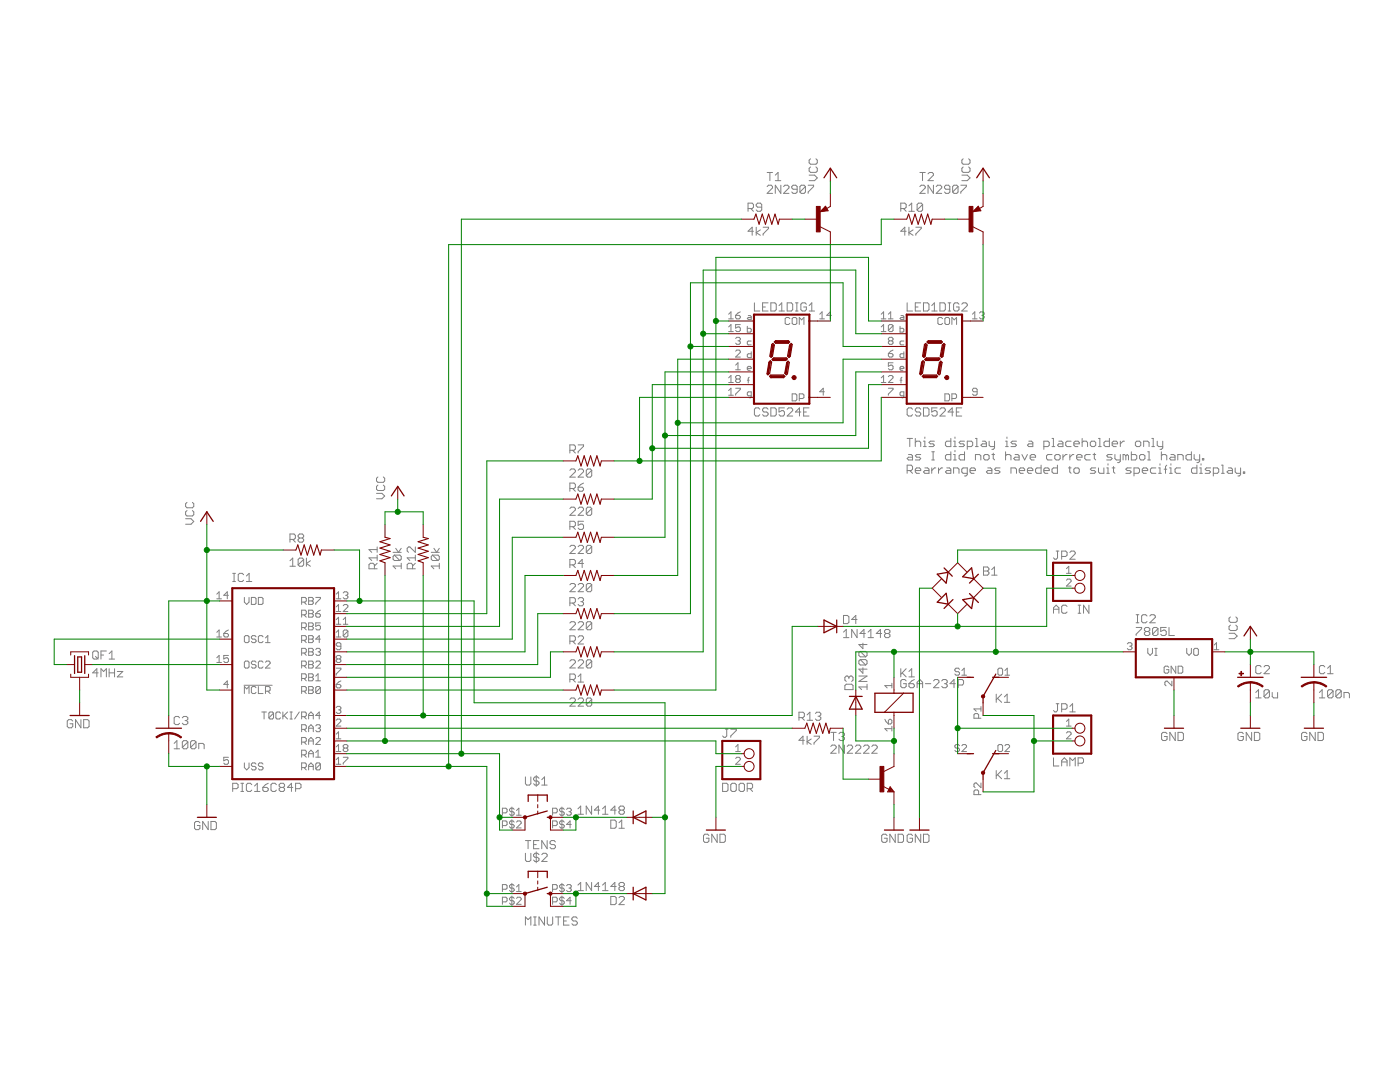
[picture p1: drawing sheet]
<svg xmlns="http://www.w3.org/2000/svg" width="279mm" height="216mm" viewBox="0 0 279 216" stroke-linecap="round" stroke-linejoin="round" font-family="sans-serif">
<g fill="none" stroke="#808080" stroke-width=".2">
<path d="M153.1 37.2l.3-.2h.5l.3 .2v.3l-1.1 1.1h1.1M153.1 34.4h1.1M153.6 34.4v1.6M154.7 36h1.1M154.7 34.9l.6-.5v1.6M155.8 37v1.6l-1.1-1.6v1.6M156.4 37.2l.3-.2h.5l.3 .2v.3l-1.1 1.1h1.1M159.1 37.8h-.8l-.3-.3v-.3l.3-.2h.5l.3 .2v1.1l-.3 .3h-.5l-.3-.3M160.7 37.2v1.1l-.2 .3h-.6l-.3-.3M160.7 37.2l-.2-.2h-.6l-.3 .2v1.1M160.7 37.2l-1.1 1.1M161.3 37h1.1v.2l-1.1 1.1v.3"/>
<path d="M161.5 34.9h1.1l.5 .6-.5 .5h-1.1M161.8 33.3l-.3 .3v.5l.3 .3h1l.3-.3v-.5l-.3-.3M161.8 31.7l-.3 .3v.5l.3 .3h1l.3-.3v-.5l-.3-.3M183.6 37.2l.3-.2h.5l.3 .2v.3l-1.1 1.1h1.1M183.6 34.4h1.1M184.1 34.4v1.6M185.2 34.7l.3-.3h.5l.3 .3v.2l-1.1 1.1h1.1M186.3 37v1.6l-1.1-1.6v1.6M186.8 37.2l.3-.2h.6l.2 .2v.3l-1.1 1.1h1.1M189.6 37.8h-.8l-.3-.3v-.3l.3-.2h.5l.3 .2v1.1l-.3 .3h-.5l-.3-.3M191.2 37.2v1.1l-.3 .3h-.5l-.3-.3M191.2 37.2l-.3-.2h-.5l-.3 .2v1.1"/>
<path d="M191.2 37.2l-1.1 1.1M191.7 37h1.1v.2l-1.1 1.1v.3M192 34.9h1l.6 .6-.6 .5h-1M192.2 31.7l-.2 .3v.5l.2 .3h1.1l.3-.3v-.5l-.3-.3M192.2 33.3l-.2 .3v.5l.2 .3h1.1l.3-.3v-.5l-.3-.3M149.3 41.6h.8l.3-.3v-.5l-.3-.3h-.8v1.7M149.8 41.6l.6 .6M150.4 46.1h-1.1l.8-.8v1.6M150.9 45.3v1.6M151.7 45.9l-.8 .5 .8 .5M152 41.3h-.8l-.3-.2v-.3l.3-.3h.5l.3 .3v1.1l-.3 .3h-.5l-.3-.3M152.3 45.3h1.1v.3l-1.1 1.1v.2"/>
<path d="M179.8 41.6h.8l.2-.3v-.5l-.2-.3h-.8v1.7M180.3 41.6l.5 .6M180.8 46.1h-1l.8-.8v1.6M181.4 45.3v1.6M181.4 42.2h1.1M181.4 41.1l.5-.6v1.7M182.2 45.9l-.8 .5 .8 .5M182.8 45.3h1.1v.3l-1.1 1.1v.2M184.1 40.8v1.1l-.2 .3h-.6l-.3-.3M184.1 40.8l-.2-.3h-.6l-.3 .3v1.1M184.1 40.8l-1.1 1.1M145.4 75.4l.5-.5v1.4"/>
<path d="M145.4 62.7l.5-.5v1.4M145.4 65.2l.5-.4v1.4M145.4 77.9l.5-.4v1.4M145.4 76.3h.9M145.4 66.2h.9M145.4 63.6h.9M145.4 78.9h.9M146.8 62.9h.7l.2 .3v.2l-.2 .2h-.5l-.2-.2zM146.8 77.5h.9v.2l-.9 .9v.3M146.8 72.9l.5-.5v1.4M146.8 67.5l.2-.2h.5l.2 .2v.3l-.2 .2M146.8 70.1l.2-.3h.5l.2 .3v.2l-.9 .9h.9"/>
<path d="M146.8 73.8h.9M147 75.6l-.2 .3v.2l.2 .2h.5l.2-.2v-.2l-.2-.3M147 75.6l-.2-.2v-.2l.2-.3h.5l.2 .3v.2l-.2 .2M147 75.6h.5M147.3 68h.2M147.5 68l.2 .2v.3l-.2 .2h-.5l-.2-.2M147.7 64.8h-.9v.7l.5-.3h.2l.2 .3v.4l-.2 .3h-.5l-.2-.3M147.7 62.2l-.9 .7M149.1 65.1v1.2h.6l.2-.2v-.4l-.2-.2h-.6M149.1 73.5h.8l-.2-.4h-.4l-.2 .2v.4l.2 .2h.4M149.1 75.9h.4M149.3 63h.4l.2 .2v.5h-.6l-.2-.2 .2-.1h.6"/>
<path d="M149.5 75.3l-.2 .2v.9M149.9 68.1h-.6l-.2 .1v.4l.2 .2h.6M149.9 70.2v1.2h-.6l-.2-.2v-.4l.2-.2h.6M149.9 79h-.6l-.2-.2v-.4l.2-.2h.6v1l-.4 .2M150.6 60.4v1.7h1M152.2 61.3h.5M153.3 60.4h-1.1v1.7h1.1M153.8 60.4h.8l.3 .3v1.1l-.3 .3h-.8zM155.5 62.1h1M155.5 61l.5-.6v1.7M157.1 60.4h.8l.3 .3v1.1l-.3 .3h-.8zM157.6 63.6l-.2-.2h-.5l-.2 .2v.9l.2 .2h.5l.2-.2"/>
<path d="M158.1 63.6l.2-.2h.5l.2 .2v.9l-.2 .2h-.5l-.2-.2zM158.1 78.6h.7l.2 .2v1l-.2 .2h-.7zM158.7 62.1h.6M158.7 60.4h.6M159 60.4v1.7M159.5 79.5h.7l.2-.2v-.5l-.2-.2h-.7v1.4M159.5 64.7v-1.3l.5 .4 .4-.4v1.3M160.9 60.7l-.2-.3h-.6l-.3 .3v1.1l.3 .3h.6l.2-.3v-.5h-.5M161.5 62.1h1.1M161.5 61l.5-.6v1.7M163.6 63.6h.9M163.6 62.7l.5-.5v1.4"/>
<path d="M164.5 78.2h-.9l.7-.7v1.4M165.9 62.9h-.9l.7-.7v1.4M175.9 76.3h.9M175.9 66.2h.9M175.9 63.6h.9M175.9 75.4l.4-.5v1.4M175.9 62.7l.4-.5v1.4M175.9 65.2l.4-.4v1.4M177.3 75.2l.2-.3h.5l.2 .3v.2l-.9 .9h.9M177.3 70.5h.7l.2 .3v.2l-.2 .2h-.5l-.2-.2zM177.3 63.6h.9M177.3 77.5h.9v.2l-.9 .9v.3"/>
<path d="M177.3 62.7l.5-.5v1.4M177.5 68l-.2-.2v-.3l.2-.2h.5l.2 .2v.3l-.2 .2M177.5 68h.5M177.5 68l-.2 .2v.3l.2 .2h.5l.2-.2v-.3l-.2-.2M178.2 72.4h-.9v.7l.5-.2h.2l.2 .2v.5l-.2 .2h-.5l-.2-.2M178.2 65v.9l-.2 .3h-.5l-.2-.3M178.2 65l-.2-.2h-.5l-.2 .2v.9M178.2 65l-.9 .9M178.2 69.8l-.9 .7M179.6 65.1v1.2h.6l.2-.2v-.4l-.2-.2h-.6M179.6 73.5h.8l-.2-.4h-.4l-.2 .2v.4l.2 .2h.4M179.6 75.9h.4"/>
<path d="M179.8 63h.4l.2 .2v.5h-.6l-.2-.2 .2-.1h.6M180 75.3l-.2 .2v.9M180.4 70.2v1.2h-.6l-.2-.2v-.4l.2-.2h.6M180.4 68.1h-.6l-.2 .1v.4l.2 .2h.6M180.4 79h-.6l-.2-.2v-.4l.2-.2h.6v1l-.4 .2M181 60.4v1.7h1.1M182.7 61.3h.5M183.7 60.4h-1v1.7h1M184.3 60.4h.8l.3 .3v1.1l-.3 .3h-.8zM185.9 62.1h1.1M185.9 61l.6-.6v1.7M187.6 60.4h.8l.3 .3v1.1l-.3 .3h-.8z"/>
<path d="M188.1 63.6l-.2-.2h-.5l-.2 .2v.9l.2 .2h.5l.2-.2M188.6 78.6h.7l.2 .2v1l-.2 .2h-.7zM188.8 63.4h.5l.2 .2v.9l-.2 .2h-.5l-.2-.2v-.9zM189.2 62.1h.6M189.2 60.4h.6M189.5 60.4v1.7M190 79.5h.7l.2-.2v-.5l-.2-.2h-.7v1.4M190 64.7v-1.3l.4 .4 .5-.4v1.3M191.4 60.7l-.3-.3h-.5l-.3 .3v1.1l.3 .3h.5l.3-.3v-.5h-.5M191.9 60.7l.3-.3h.6l.2 .3v.3l-1.1 1.1h1.1M194.1 63.6h.9M194.1 62.7l.4-.5v1.4"/>
<path d="M195 78.2h-.7l-.2-.3v-.2l.2-.2h.5l.2 .2v.9l-.2 .3h-.5l-.2-.3M195.5 62.5l.2-.3h.5l.2 .3v.2l-.2 .2M195.9 62.9h.3M196.2 62.9l.2 .3v.2l-.2 .2h-.5l-.2-.2M75.1 98.4h1.1l.6 .6-.6 .5h-1.1M75.4 96.8l-.3 .3v.5l.3 .3h1.1l.3-.3v-.5l-.3-.3M75.4 95.2l-.3 .2v.6l.3 .2h1.1l.3-.2v-.6l-.3-.2M113.7 93.9l.3-.3h.6l.2 .3v.2l-1.1 1.1h1.1M113.7 89.9h.9l.2-.3v-.6l-.2-.2h-.9v1.6M113.7 97.5h.9l.2-.3v-.5l-.2-.3h-.9v1.6M114.3 97.5l.5 .5M114.3 89.9l.5 .5"/>
<path d="M115.4 93.9l.3-.3h.5l.3 .3v.2l-1.1 1.1h1.1M115.4 88.8h1.1v.2l-1.1 1.1v.3M115.4 97.2h.8l.3 .3v.2l-.3 .3h-.5l-.3-.3zM116.5 96.4l-.6 .3-.5 .5M118.1 93.9l-.3-.3h-.5l-.3 .3v1M118.1 93.9v1l-.3 .3h-.5l-.3-.3M118.1 93.9l-1.1 1M151.6 81.7l-.2-.3h-.6l-.2 .3v1l.2 .3h.6l.2-.3M153.3 81.7l-.3-.3h-.5l-.3 .3v.2l.3 .3h.5l.3 .3v.2l-.3 .3h-.5l-.3-.3M153.8 81.4h.8l.3 .3v1l-.3 .3h-.8zM156.5 81.4h-1v.8l.5-.3h.3l.2 .3v.5l-.2 .3h-.6l-.2-.3M157.1 81.7l.3-.3h.5l.3 .3v.2l-1.1 1.1h1.1"/>
<path d="M159.8 82.2h-1.1l.9-.8v1.6M160.4 82.2h.5M161.5 81.4h-1.1v1.6h1.1M181 87.5h1.1M181 93.9h.8l.3-.3v-.5l-.3-.3h-.8v1.6M181.3 90.7h.5l.3 .3v.8h-.8l-.3-.3 .3-.3h.8M181.6 87.5v1.6M181.6 93.9l.5 .5M182.1 81.7l-.3-.3h-.5l-.3 .3v1l.3 .3h.5l.3-.3M182.7 87.5v1.6M182.7 93.9h1v-.3l-.2-.2h-.6l-.2 .2v.6l.2 .2h.6M182.7 88.3l.2-.3h.6l.2 .3v.8"/>
<path d="M183.7 81.7l-.2-.3h-.6l-.2 .3v.2l.2 .3h.6l.2 .3v.2l-.2 .3h-.6l-.2-.3M183.7 90.7h-.8l-.2 .3 .2 .2h.6l.2 .3-.2 .3h-.8M184.3 88h.3v1.1M184.3 89.1h.5M184.3 81.4h.8l.3 .3v1l-.3 .3h-.8zM184.6 87.2v.3M184.6 93.4h.5l.3 .2v.8h-.8l-.3-.2 .3-.3h.8M185.9 91.8h.6M185.9 90.1h.6M185.9 93.4v1M186.2 90.1v1.7M186.5 88h-.8l-.3 .3 .3 .3h.5l.3 .2-.3 .3h-.8"/>
<path d="M186.8 93.4h-.3l-.6 .5M187 81.4h-1.1v.8l.6-.3h.3l.2 .3v.5l-.2 .3h-.6l-.3-.3M187.3 93.4v1M187.6 81.7l.3-.3h.5l.3 .3v.2l-1.1 1.1h1.1M188.1 93.4h-.2l-.6 .5M189 93.4h.5l.3 .2v.8h-.8l-.3-.2 .3-.3h.8M189.8 87.5v1.6h-.8l-.3-.3v-.5l.3-.3h.8M189.8 90.1v1.7h-.8l-.3-.3v-.5l.3-.3h.8M190.3 88h.3v1.1M190.3 89.1h.6M190.3 90.7h.3v1.1M190.3 91.8h.6"/>
<path d="M190.3 94.4v-1h.8l.3 .2v.8M190.3 82.2h-1.1l.8-.8v1.6M190.6 87.2v.3M190.6 89.9v.2M190.9 82.2h.5M191.9 81.4h-1v1.6h1M192.5 88h-.8l-.3 .3 .3 .3h.5l.3 .2-.3 .3h-.8M192.5 90.1v1.7h-.8l-.3-.3v-.5l.3-.3h.8M193 89.1h.8l.3-.3v-.5l-.3-.3h-.8v1.7M193 94.4h-.8l-.3-.2v-.6l.3-.2h.8v1.3l-.2 .3h-.3M193.6 93.9h1.1v-.3l-.3-.2h-.6l-.2 .2v.6l.2 .2h.6M194.7 87.5h.2v1.6"/>
<path d="M194.7 89.1h.5M194.7 91.8v-1.1h.8l.2 .3v.8M196 88h.6l.2 .3v.8h-.8l-.2-.3 .2-.2h.8M196.3 91l.3-.3h.5l.3 .3v.5l-.3 .3h-.5l-.3-.3zM197.1 93.4h.6l.3 .2v.8h-.9l-.3-.2 .3-.3h.9M197.4 88v.8l.3 .3h.8M198 90.7h.5M198.2 90.4v1.1l.3 .3M198.5 88v1.4l-.3 .3h-.2M199.6 93.4h-.8l-.3 .2 .3 .3h.5l.3 .3-.3 .2h-.8M200.7 88h.3v1.1M200.7 89.1h.5"/>
<path d="M200.7 91l.3-.3h.5l.3 .3v.8M200.7 90.1v1.7M201 87.2v.3M201.8 94.4v-1h.8l.3 .2v.8M202.6 90.7h.5l.3 .3v.8h-.8l-.3-.3 .3-.3h.8M202.9 88h-.9l-.2 .3 .2 .3h.6l.3 .2-.3 .3h-.8M203.4 93.9h1.1v-.3l-.3-.2h-.5l-.3 .2v.6l.3 .2h.5M203.9 90.7l.6 1.1 .5-1.1M205 93.9h1.1v-.3l-.3-.2h-.5l-.3 .2v.6l.3 .2h.5M205.3 88h.5l.3 .3v.8h-.8l-.3-.3 .3-.2h.8M205.6 91.2h1.1v-.2l-.3-.3h-.5l-.3 .3v.5l.3 .3h.5M207.8 92.8v1.6h-.9l-.2-.2v-.6l.2-.2h.9"/>
<path d="M208.3 89.1h.8l.3-.3v-.5l-.3-.3h-.8v1.7M208.3 93.9h1.1v-.3l-.3-.2h-.5l-.3 .2v.6l.3 .2h.5M210 87.5h.2v1.6M210 89.1h.5M210 90.7h-.9l-.2 .3v.5l.2 .3h.9M210.5 91l.3-.3h.5l.3 .3v.5l-.3 .3h-.5l-.3-.3zM211 92.8v1.6h-.8l-.2-.2v-.6l.2-.2h.8M211.3 88h.6l.2 .3v.8h-.8l-.2-.3 .2-.2h.8M212.1 90.7v1.1M213 90.7h-.3l-.6 .5M213.2 93.4h.6M213.5 93.1v1.1l.3 .2"/>
<path d="M213.5 90.7v1.1M213.8 88h-.8l-.3 .3v.5l.3 .3h.8M214.3 88.6h1.1v-.3l-.3-.3h-.5l-.3 .3v.5l.3 .3h.5M214.3 93.6l.3-.2h.5l.3 .2v.6l-.3 .2h-.5l-.3-.2zM214.3 90.7h-.3l-.5 .5M214.9 91.2h1v-.2l-.2-.3h-.6l-.2 .3v.5l.2 .3h.6M216 88.3l.2-.3h.6l.2 .3v.8M216 87.5v1.6M217.6 88.3l.3-.3h.5l.3 .3v.5l-.3 .3h-.5l-.3-.3zM217.6 90.7h-.8l-.3 .3v.5l.3 .3h.8M218.1 90.7h.6M218.4 90.4v1.1l.3 .3"/>
<path d="M218.7 93.4h-.8l-.3 .2 .3 .3h.5l.3 .3-.3 .2h-.8M219.2 87.5h.3v1.6M219.2 89.1h.6M219.2 93.4v.8l.3 .2h.8v-1M220.9 94.4h.5M220.9 93.4h.2v1M221.1 92.5v.3M221.4 87.5v1.6h-.8l-.3-.3v-.5l.3-.3h.8M222 88.6h1v-.3l-.2-.3h-.6l-.2 .3v.5l.2 .3h.6M222 90.7h-.9l-.2 .3 .2 .2h.6l.3 .3-.3 .3h-.8M222 93.4h.5M222.2 93.1v1.1l.3 .2"/>
<path d="M222.5 90.7v.8l.3 .3h.8M223.6 88v1.1M223.6 90.7v1.4l-.3 .2h-.3M224.4 88h-.3l-.5 .6M224.7 91l-.3-.3h-.3v1.1M224.7 91v.8M224.7 91l.3-.3 .2 .3v.8M225.8 93.4h-.8l-.3 .2 .3 .3h.5l.3 .3-.3 .2h-.8M225.8 90.1v1.7h.8l.3-.3v-.5l-.3-.3h-.8M226.3 94.4h.8l.3-.2v-.6l-.3-.2h-.8v1.6M226.6 88.3l.3-.3h.5l.3 .3v.5l-.3 .3h-.5l-.3-.3zM227.4 91l.3-.3h.5l.3 .3v.5l-.3 .3h-.5l-.3-.3z"/>
<path d="M228 93.9h1v-.3l-.2-.2h-.6l-.2 .2v.6l.2 .2h.6M228.2 89.1v-1.1h.8l.3 .3v.8M229 90.1h.3v1.7M229 91.8h.6M229.9 87.5h.2v1.6M229.9 89.1h.5M230.7 93.4h-.8l-.3 .2v.6l.3 .2h.8M230.9 88v.8l.3 .3h.9M231.2 94.4h.6M231.2 93.4h.3v1M231.5 92.5v.3M231.8 91l.3-.3h.5l.3 .3v.8"/>
<path d="M231.8 90.1v1.7M232.1 88v1.4l-.3 .3h-.3M232.3 93.6h.6M232.9 92.8l-.3 .3v1.3M233.4 94.4h.6M233.4 93.4h.3v1M233.7 90.7h.5l.3 .3v.8h-.8l-.3-.3 .3-.3h.8M233.7 92.5v.3M235.1 91.8v-1.1h.8l.2 .3v.8M235.6 93.4h-.8l-.3 .2v.6l.3 .2h.8M237.8 90.1v1.7h-.8l-.3-.3v-.5l.3-.3h.8M238.3 90.7v.8l.3 .3h.8"/>
<path d="M238.9 92.8v1.6h-.9l-.2-.2v-.6l.2-.2h.9M239.4 90.7v1.4l-.3 .2h-.2M239.4 94.4h.6M239.4 93.4h.3v1M239.7 92.5v.3M240 91.5h.2v.3h-.2zM241.6 93.4h-.8l-.3 .2 .3 .3h.5l.3 .3-.3 .2h-.8M242.1 94.4h.9l.2-.2v-.6l-.2-.2h-.9v1.6M243.8 92.8h.3v1.6M243.8 94.4h.5M245.2 93.4h.5l.3 .2v.8h-.8l-.3-.2 .3-.3h.8M246.5 93.4v.8l.3 .2h.8"/>
<path d="M247.6 93.4v1.3l-.3 .3h-.2M248.1 94.2h.3v.2h-.3zM37 103.5h1.1l.6 .6-.6 .5h-1.1M37.3 101.9l-.3 .3v.5l.3 .3h1.1l.3-.3v-.5l-.3-.3M37.3 100.2l-.3 .3v.5l.3 .3h1.1l.3-.3v-.5l-.3-.3M43.3 118.6l.4-.5v1.4M43.3 119.5h.9M45.6 118.8h-.9l.7-.7v1.4M46.4 116h.6M46.4 114.4h.6M46.7 114.4v1.6M48.6 114.7l-.3-.3h-.5l-.3 .3v1.1l.3 .2h.5l.3-.2"/>
<path d="M48.8 119.2v.9l.4 .5 .5-.5v-.9M49.2 116h1M49.2 114.9l.5-.5v1.6M50.2 119.2h.7l.2 .2v1l-.2 .2h-.7zM51.6 119.2h.7l.2 .2v1l-.2 .2h-.7zM57.9 107.6h.8l.2-.2v-.6l-.2-.2h-.8v1.6M57.9 111.9l.5-.5v1.6M57.9 113h1M58.4 107.6l.5 .6M59.8 107.4l-.3-.3v-.3l.3-.2h.5l.3 .2v.3l-.3 .3M59.8 107.4l-.3 .2v.3l.3 .3h.5l.3-.3v-.3l-.3-.2M59.8 107.4h.5"/>
<path d="M60.6 111.6v1.1l-.3 .3h-.5l-.3-.3M60.6 111.6l-.3-.2h-.5l-.3 .2v1.1M60.6 111.6l-1.1 1.1M61.2 111.4v1.6M61.6 119.2h.7l.2 .2v.3l-.2 .2 .2 .2v.3l-.2 .2h-.7zM61.6 119.9h.7M62 111.9l-.8 .5 .8 .6M63 119.2h.9v.2l-.9 1v.2M67.1 118.6l.5-.5v1.4M67.1 119.5h.9M68.5 118.3l.2-.2h.5l.2 .2v.3l-.2 .2M69 118.8h.2"/>
<path d="M69.2 118.8l.2 .2v.3l-.2 .2h-.5l-.2-.2M74.7 113.5v-.8l-.3-.3h-.5l-.3 .3v.8h1.7M75.3 112.4l-.6 .5M75.3 111.3h-1.7l.6 .5M75.3 109.1v1.1M75.3 110.8v1M75.3 109.7h-1.7l.6 .5M78.4 110.2h1.7M78.7 110.8h1.1l.3 .2v.6l-.3 .2M78.7 110.8l-.3 .2v.6l.3 .2h1.1M78.7 110.8l1.1 1M79 109.4l.5 .8 .6-.8"/>
<path d="M80.1 112.9h-1.7l.6 .6M80.1 112.4v1.1M82.3 113.5v-.8l-.2-.3h-.6l-.2 .3v.8h1.6M82.9 111.3h-1.6l.5 .5M82.9 109.1v1.1l-1.1-1.1h-.3l-.2 .3v.5l.2 .3M82.9 112.4l-.6 .5M82.9 110.8v1M86.1 110.2h1.6M86.3 110.8l-.2 .2v.6l.2 .2h1.1M86.3 110.8h1.1l.3 .2v.6l-.3 .2M86.3 110.8l1.1 1M86.6 109.4l.5 .8 .6-.8"/>
<path d="M87.7 112.9h-1.6l.5 .6M87.7 112.4v1.1M113.7 101.5l.3-.3h.6l.2 .3v.2l-1.1 1.1h1.1M113.7 105.1h.9l.2-.3v-.5l-.2-.3h-.9v1.6M113.7 109.1l.3-.3h.6l.2 .3v.2l-1.1 1.1h1.1M113.7 112.7h.9l.2-.3v-.5l-.2-.3h-.9v1.7M113.7 116.7l.3-.3h.6l.2 .3v.3l-1.1 1.1h1.1M114.3 112.7l.5 .6M114.3 105.1l.5 .5M115.4 101.5l.3-.3h.5l.3 .3v.2l-1.1 1.1h1.1M115.4 109.1l.3-.3h.5l.3 .3v.2l-1.1 1.1h1.1M115.4 116.7l.3-.3h.5l.3 .3v.3l-1.1 1.1h1.1"/>
<path d="M115.4 119.5l.3-.2h.5l.3 .2v.3l-.3 .3M116.5 104h-1.1v.8l.5-.2h.3l.3 .2v.6l-.3 .2h-.5l-.3-.2M116.5 112.4h-1.1l.8-.8v1.7M118.1 101.5l-.3-.3h-.5l-.3 .3v1.1M118.1 109.1l-.3-.3h-.5l-.3 .3v1.1M118.1 116.7l-.3-.3h-.5l-.3 .3v1.1M118.1 101.5v1.1l-.3 .2h-.5l-.3-.2M118.1 109.1v1.1l-.3 .2h-.5l-.3-.2M118.1 116.7v1.1l-.3 .3h-.5l-.3-.3M118.1 116.7l-1.1 1.1M118.1 109.1l-1.1 1.1M118.1 101.5l-1.1 1.1"/>
<path d="M196.3 113.1h.8l.3 .3v.3l-.3 .2 .3 .3v.3l-.3 .3h-.8zM196.3 113.9h.8M197.9 113.7l.6-.6v1.7M197.9 114.8h1.1M210.8 110h.5M211.1 110v1.3l-.3 .3h-.3l-.3-.3M211.9 111h.8l.3-.2v-.6l-.3-.2h-.8v1.6M212.8 114.4h1M212.8 113.5l.5-.5v1.4M212.8 115.8l.3-.3h.4l.3 .3v.2l-1 .9h1M213.5 110.2l.3-.2h.5l.3 .2v.3l-1.1 1.1h1.1M18.5 130.2l.3-.3h.5l.3 .3v1.1l-.3 .2h-.5l-.3-.2z"/>
<path d="M19 131l.6 .5M19.6 134.3h-1.1l.8-.9v1.7M20.2 135.1v-1.7l.5 .6 .5-.6v1.7M20.2 130.7h.5M21.2 129.9h-1v1.6M21.8 134.3h1.1M21.8 133.4v1.7M21.8 131.5h1.1M21.8 130.4l.5-.5v1.6M22.9 133.4v1.7M23.4 134h1.1l-1.1 1.1h1.1M43.3 126.2l.4-.5v1.4"/>
<path d="M43.3 131.3l.4-.5v1.4M43.3 127.1h.9M43.3 132.2h.9M44.7 126.4h.7l.2 .2v.3l-.2 .2h-.5l-.2-.2zM45.6 136.6h-.9l.7-.7v1.4M45.6 125.7l-.9 .7M45.6 130.8h-.9v.7l.4-.2h.3l.2 .2v.5l-.2 .2h-.5l-.2-.2M48.7 136.7h5.6M48.8 132.1l.2-.2h.5l.2 .2v1l-.2 .2h-.5l-.2-.2zM48.8 138.4v-1.4l.4 .5 .5-.5v1.4M49 126.8h.5l.2 .3v.9l-.2 .2h-.5l-.2-.2v-.9zM51.1 127.1l-.2-.3h-.5l-.2 .3v.2l.2 .2h.5l.2 .3v.2l-.2 .2h-.5l-.2-.2"/>
<path d="M51.1 137.2l-.2-.2h-.5l-.2 .2v1l.2 .2h.5l.2-.2M51.1 132.1l-.2-.2h-.5l-.2 .2v.3l.2 .2h.5l.2 .2v.3l-.2 .2h-.5l-.2-.2M51.6 137v1.4h.9M52.5 127.1l-.2-.3h-.5l-.2 .3v.9l.2 .2h.5l.2-.2M52.5 132.1l-.2-.2h-.5l-.2 .2v1l.2 .2h.5l.2-.2M53 132.1l.2-.2h.5l.2 .2v.3l-.9 .9h.9M53 137.9h.7l.2-.2v-.5l-.2-.2h-.7v1.4M53 128.2h.9M53 127.3l.4-.5v1.4M53.4 137.9l.5 .5M60.2 125.2h.7l.2-.2v-.5l-.2-.2h-.7v1.4M60.2 127.8h.7l.2-.3v-.4l-.2-.3h-.7v1.4"/>
<path d="M60.2 122.7h.7l.2-.3v-.4l-.2-.2h-.7v1.3M60.2 137.9h.7l.2-.2v-.5l-.2-.2h-.7v1.4M60.2 120.1h.7l.2-.2v-.5l-.2-.2h-.7v1.4M60.2 130.3h.7l.2-.2v-.5l-.2-.2h-.7v1.4M60.2 132.8h.7l.2-.2v-.5l-.2-.2h-.7v1.4M60.2 135.4h.7l.2-.3v-.4l-.2-.2h-.7v1.3M60.7 137.9l.4 .5M60.7 135.4l.4 .4M60.7 132.8l.4 .5M60.7 130.3l.4 .5M60.7 127.8l.4 .4M60.7 125.2l.4 .5"/>
<path d="M60.7 122.7l.4 .4M60.7 120.1l.4 .5M61.6 134.5h.7l.2 .2v.2l-.2 .2 .2 .3v.2l-.2 .2h-.7zM61.6 124.3h.7l.2 .2v.3l-.2 .2 .2 .2v.3l-.2 .2h-.7zM61.6 126.8h.7l.2 .3v.2l-.2 .2 .2 .3v.2l-.2 .2h-.7zM61.6 121.8h.7l.2 .2v.2l-.2 .2 .2 .3v.2l-.2 .2h-.7zM61.6 137h.7l.2 .2v.3l-.2 .2 .2 .2v.3l-.2 .2h-.7zM61.6 127.5h.7M61.6 129.4h.7l.2 .2v.2l-.2 .3 .2 .2v.2l-.2 .3h-.7zM61.6 131.9h.7l.2 .2v.3l-.2 .2 .2 .2v.3l-.2 .2h-.7zM61.6 137.7h.7M61.6 135.1h.7"/>
<path d="M61.6 132.6h.7M61.6 130.1h.7M61.6 125h.7M61.6 122.4h.7M63 132.1l.2-.2h.5l.2 .2v.3l-.9 .9h.9M63 129.6l.2-.2h.5l.2 .2v.2l-.2 .3M63 122.4h.7l.2 .3v.2l-.2 .2h-.5l-.2-.2zM63 134.9l.5-.4v1.3M63 135.8h.9M63.5 130.1h.2M63.7 130.1l.2 .2v.2l-.2 .3h-.5l-.2-.3M63.9 124.3h-.9v.7l.7-.2 .2 .2v.5l-.2 .2h-.5l-.2-.2"/>
<path d="M63.9 137.2l-.2-.2h-.5l-.2 .2v1M63.9 137.2v1l-.2 .2h-.5l-.2-.2M63.9 127.5h-.9l.7-.7v1.4M63.9 137.2l-.9 1M63.9 121.8l-.9 .6M67.1 136.6h.7l.2 .2v.2l-.2 .3h-.5l-.2-.3zM67.1 127.1h.9M67.1 121.1l.5-.5v1.4M67.1 123.6l.5-.4v1.4M67.1 126.2l.5-.5v1.4M67.1 133.3h.9v.3l-.9 .9v.2M67.1 124.6h.9"/>
<path d="M67.1 122h.9M67.3 131.5l-.2-.2v-.3l.2-.2h.5l.2 .2v.3l-.2 .2M67.3 131.5l-.2 .2v.3l.2 .2h.5l.2-.2v-.3l-.2-.2M67.3 131.5h.5M68 128.9h-.7l-.2-.2v-.2l.2-.3h.5l.2 .3v.9l-.2 .2h-.5l-.2-.2M68 135.9l-.9 .7M68.5 120.9l.2-.3h.5l.2 .3v.2l-.9 .9h.9M68.5 124.6h.9M68.5 123.6l.5-.4v1.4M69.4 125.9l-.2-.2h-.5l-.2 .2v1M69.4 125.9v1l-.2 .2h-.5l-.2-.2M69.4 125.9l-.9 1"/>
<path d="M113.7 139.6l.3-.3h.6l.2 .3v.2l-1.1 1.1h1.1M113.7 120.3h.9l.2-.2v-.6l-.2-.2h-.9v1.6M113.7 124.3l.3-.2h.6l.2 .2v.3l-1.1 1.1h1.1M113.7 128h.9l.2-.3v-.6l-.2-.2h-.9v1.6M113.7 131.9l.3-.2h.6l.2 .2v.3l-1.1 1.1h1.1M113.7 135.6h.9l.2-.3v-.6l-.2-.2h-.9v1.6M114.3 135.6l.5 .5M114.3 128l.5 .5M114.3 120.3l.5 .6M115.4 139.6l.3-.3h.5l.3 .3v.2l-1.1 1.1h1.1M115.4 124.3l.3-.2h.5l.3 .2v.3l-1.1 1.1h1.1M115.4 127.1l.3-.2h.5l.3 .2v.3l-1.1 1.1h1.1"/>
<path d="M115.4 131.9l.3-.2h.5l.3 .2v.3l-1.1 1.1h1.1M115.4 135l.5-.5v1.6M115.4 136.1h1.1M115.9 120.1h.3M116.2 120.1l.3 .2v.3l-.3 .3h-.5l-.3-.3M118.1 139.6v1l-.3 .3h-.5l-.3-.3M118.1 139.6l-.3-.3h-.5l-.3 .3v1M118.1 124.3l-.3-.2h-.5l-.3 .2v1.1M118.1 131.9l-.3-.2h-.5l-.3 .2v1.1M118.1 124.3v1.1l-.3 .3h-.5l-.3-.3M118.1 131.9v1.1l-.3 .3h-.5l-.3-.3M118.1 139.6l-1.1 1"/>
<path d="M118.1 131.9l-1.1 1.1M118.1 124.3l-1.1 1.1M168.3 126.1l.6-.5v1.6M168.3 127.2h1.1M168.3 122.8h.8l.3 .3v1.1l-.3 .2h-.8zM168.6 136.8l.3-.3h1.1l.2 .3v.8h-1.6zM169.4 135.2l-.2-.3h-.3l-.3 .3v.5l.3 .3M169.4 135.2l.3-.3h.3l.2 .3v.5l-.2 .3M169.4 135.2v.2M171 125.6v1.6l-1-1.6v1.6M171 123.6h-1l.8-.8v1.6M171.4 134.9h1.6l-1.6 1.1h1.6"/>
<path d="M171.7 130h1.1l.2 .3v.5l-.2 .3M171.7 131.6h1.1l.2 .3v.5l-.2 .3M171.7 131.6l-.3 .3v.5l.3 .3h1.1M171.7 130l-.3 .3v.5l.3 .3h1.1M171.7 131.6l1.1 1.1M171.7 130l1.1 1.1M172.2 133.2v1.1l-.8-.8h1.6M172.2 128.3v1.1l-.8-.8h1.6M172.7 126.4h-1.1l.8-.8v1.6M173 137.1h-1.6l.6 .5M173 136.5v1.1M173.2 127.2h1.1"/>
<path d="M173.2 126.1l.6-.5v1.6M176 126.4h-1.1l.8-.8v1.6M176.8 126.4l-.3 .3v.3l.3 .2h.5l.3-.2v-.3l-.3-.3M176.8 126.4h.5M176.8 126.4l-.3-.3v-.2l.3-.3h.5l.3 .3v.2l-.3 .3M178 136.3v1M178 136.8h-1.4l.5 .5M179.8 133.4v1.7M180 134.3l.8 .8M180.8 135.9l-.2-.3h-.6l-.2 .3v1l.2 .3h.6l.2-.3v-.5h-.5M180.8 133.4l-1 1.1M181.4 135.1h1.1"/>
<path d="M181.4 136.4h.8l.3 .3v.2l-.3 .3h-.5l-.3-.3zM181.4 134l.5-.6v1.7M182.5 135.6l-.6 .3-.5 .5M183 136.4h1.1M183 137.2v-1.1l.6-.5 .5 .5v1.1M184.7 136.4h1.1M186.3 135.9l.3-.3h.5l.3 .3v.2l-1.1 1.1h1.1M187.9 135.9l.3-.3h.6l.2 .3v.2l-.2 .3M188.5 136.4h.3M188.8 136.4l.2 .3v.2l-.2 .3h-.6l-.3-.3M190.7 136.4h-1.1l.8-.8v1.6M191.2 136.7h.8l.3-.3v-.5l-.3-.3h-.8v1.6"/>
<path d="M191.5 133.6l-.2-.3h-.5l-.2 .3v.2l.2 .2h.5l.2 .3v.2l-.2 .2h-.5l-.2-.2M192 134.7h.9M192 133.8l.4-.5v1.4M198.8 138.5v1.6M199.1 139.3l.8 .8M199.2 133.6l.2-.3h.5l.2 .3v.9l-.2 .2h-.5l-.2-.2zM199.9 138.5l-1.1 1.1M200.4 139.1l.6-.6v1.6M200.6 133.8l.4-.5v1.4M200.6 134.7h.9M210.2 122.4v-1.1l.6-.5 .5 .5v1.1M210.2 121.6h1.1"/>
<path d="M213 121l-.3-.2h-.5l-.3 .2v1.1l.3 .3h.5l.3-.3M215.2 120.8h.5M215.2 122.4h.5M215.4 120.8v1.6M217.3 120.8v1.6l-1.1-1.6v1.6M225 128.5l.2-.3h.5l.2 .3v.2l-.2 .2M225.4 128.9h.3M225.7 128.9l.2 .3v.2l-.2 .2h-.5l-.2-.2M226.7 125.2h1.1v.3l-1.1 1.1v.2M226.7 124.3h.6M226.7 122.7h.6M227 122.7v1.6"/>
<path d="M228.7 126l-.3-.3v-.2l.3-.3h.5l.3 .3v.2l-.3 .3M228.7 126l-.3 .3v.3l.3 .2h.5l.3-.2v-.3l-.3-.3M228.7 126h.5M228.9 122.9l-.3-.2h-.5l-.3 .2v1.1l.3 .3h.5l.3-.3M229.1 129.4v.9l.4 .5 .5-.5v-.9M229.5 122.9l.2-.2h.6l.3 .2v.3l-1.1 1.1h1.1M230.5 130.8h.4M230.5 129.4h.4M230.7 129.4v1.4M231.1 125.5l-.3-.3h-.5l-.3 .3v1.1M231.1 125.5v1.1l-.3 .2h-.5l-.3-.2M231.1 125.5l-1.1 1.1"/>
<path d="M232.7 125.2h-1.1v.8l.6-.3h.3l.2 .3v.6l-.2 .2h-.6l-.3-.2M233.3 133.2l-.3-.3h-.4l-.3 .3v.9l.3 .2h.4l.3-.2v-.5h-.5M233.3 125.2v1.6h1.1M233.9 135.9v.9l-1-.9h-.2l-.2 .2v.5l.2 .2M234.7 132.9v1.4l-1-1.4v1.4M235.1 132.9h.7l.3 .3v.9l-.3 .2h-.7zM236.8 129.4v.9l.5 .5 .5-.5v-.9M238.2 129.6l.3-.2h.4l.3 .2v.9l-.3 .3h-.4l-.3-.3zM242.3 129.6h.9M242.3 128.7l.5-.5v1.4M245.3 126.4h1.1l.5 .5-.5 .5h-1.1M245.6 124.7l-.3 .3v.5l.3 .3h1l.3-.3v-.5l-.3-.3"/>
<path d="M245.6 123.1l-.3 .3v.5l.3 .3h1l.3-.3v-.5l-.3-.3M250.6 139.3h1.1M250.6 138.2l.6-.6v1.7M251.7 133.1l-.3-.3h-.5l-.3 .3v1.1l.3 .2h.5l.3-.2M252.3 133.1l.2-.3h.6l.2 .3v.2l-1 1.1h1M253.3 137.9v1.1l-.2 .3h-.6l-.2-.3M253.3 137.9l-.2-.3h-.6l-.2 .3v1.1M253.3 137.9l-1 1.1M253.9 138.2v.8l.3 .3h.8v-1.1M263.3 138.2l.6-.6v1.7M263.3 139.3h1.1M264.4 133.1l-.3-.3h-.5l-.3 .3v1.1l.3 .2h.5l.3-.2"/>
<path d="M264.9 134.4h1.1M264.9 133.3l.6-.5v1.6M266 137.9v1.1l-.2 .3h-.6l-.3-.3M266 137.9l-.2-.3h-.6l-.3 .3v1.1M266 137.9l-1.1 1.1M267.7 137.9v1.1l-.3 .3h-.5l-.3-.3M267.7 137.9l-.3-.3h-.5l-.3 .3v1.1M267.7 137.9l-1.1 1.1M268.2 139.3v-1.1h.8l.3 .3v.8M14.5 143.9l-.3-.3h-.5l-.3 .3v1l.3 .3h.5l.3-.3v-.5h-.5M16.2 143.6v1.6l-1.1-1.6v1.6M16.7 143.6h.8l.3 .3v1l-.3 .3h-.8z"/>
<path d="M34.8 148.3l.5-.5v1.6M34.8 149.4h1M35.8 143.2l-.2-.2h-.6l-.2 .2v1.1l.2 .3h.6l.2-.3M36.4 143.2l.3-.2h.5l.3 .2v.3l-.3 .3M36.9 143.8h.3M37.2 143.8l.3 .3v.2l-.3 .3h-.5l-.3-.3M37.5 148.1l-.3-.3h-.5l-.3 .3v1M37.5 148.1v1l-.3 .3h-.5l-.3-.3M37.5 148.1l-1.1 1M39.1 148.1l-.3-.3h-.5l-.3 .3v1M39.1 148.1v1l-.3 .3h-.5l-.3-.3M39.1 148.1l-1.1 1"/>
<path d="M39.7 149.4v-1.1h.8l.2 .3v.8M45.6 151.1h-.9v.7l.4-.2h.3l.2 .2v.5l-.2 .2h-.5l-.2-.2M46.4 157.4h.8l.3-.3v-.5l-.3-.3h-.8v1.6M48.1 156.3h.5M48.1 157.9h.5M48.3 156.3v1.6M48.8 152.2v1l.4 .4 .5-.4v-1M50.2 156.6l-.2-.3h-.6l-.2 .3v1l.2 .3h.6l.2-.3M50.8 157.9h1.1M50.8 156.8l.6-.5v1.6M51.1 152.5l-.2-.3h-.5l-.2 .3v.2l.2 .2h.5l.2 .3v.2l-.2 .2h-.5l-.2-.2M52.2 142.1h1"/>
<path d="M52.5 157.1h.8l.2 .3v.2l-.2 .3h-.6l-.2-.3zM52.5 152.5l-.2-.3h-.5l-.2 .3v.2l.2 .2h.5l.2 .3v.2l-.2 .2h-.5l-.2-.2M52.7 142.1v1.4M53.5 156.3l-.5 .3-.5 .5M54.6 142.3l-.9 .9M54.6 142.3v.9l-.2 .3h-.5l-.2-.3M54.6 142.3l-.2-.2h-.5l-.2 .2v.9M55.2 156.6l-.3-.3h-.5l-.3 .3v1l.3 .3h.5l.3-.3M56 157.1l-.3-.3v-.2l.3-.3h.5l.3 .3v.2l-.3 .3M56 157.1l-.3 .3v.2l.3 .3h.5l.3-.3v-.2l-.3-.3M56 157.1h.5M56 142.3l-.2-.2h-.5l-.2 .2v.9l.2 .3h.5l.2-.3"/>
<path d="M56.5 142.1v1.4M56.7 142.8l.7 .7M57.4 142.1l-.9 .9M57.9 143.5h.4M57.9 142.1h.4M58.1 142.1v1.4M58.4 157.1h-1l.8-.8v1.6M59 157.4h.8l.3-.3v-.5l-.3-.3h-.8v1.6M59.7 142.1l-.9 1.4M60.2 143h.7l.2-.2v-.5l-.2-.2h-.7v1.4M60.2 145.5h.7l.2-.2v-.5l-.2-.2h-.7v1.4M60.2 148.1h.7l.2-.3v-.4l-.2-.2h-.7v1.3"/>
<path d="M60.2 150.6h.7l.2-.2v-.5l-.2-.2h-.7v1.4M60.2 153.2h.7l.2-.3v-.4l-.2-.3h-.7v1.4M60.7 153.2l.4 .4M60.7 150.6l.4 .5M60.7 148.1l.4 .4M60.7 145.5l.4 .5M60.7 143l.4 .5M61.6 148.5v-.9l.5-.4 .4 .4v.9M61.6 143.5v-1l.5-.4 .4 .4v1M61.6 146v-.9l.5-.5 .4 .5v.9M61.6 151.1v-.9l.5-.5 .4 .5v.9M61.6 153.6v-.9l.5-.5 .4 .5v.9"/>
<path d="M61.6 152.9h.9M61.6 150.4h.9M61.6 147.8h.9M61.6 145.3h.9M61.6 142.8h.9M63 144.8l.2-.2h.5l.2 .2v.3l-.2 .2M63 147.4l.2-.2h.5l.2 .2v.2l-.9 .9h.9M63 150.2l.5-.5v1.4M63 151.1h.9M63.5 145.3h.2M63.7 145.3l.2 .2v.3l-.2 .2h-.5l-.2-.2M63.9 142.8h-.9l.7-.7v1.4"/>
<path d="M63.9 152.5l-.2-.3h-.5l-.2 .3v.9M63.9 152.5v.9l-.2 .2h-.5l-.2-.2M63.9 152.5l-.9 .9M67.1 143.7l.2-.2h.5l.2 .2v.3l-.9 .9h.9M67.1 151.6l.5-.5v1.4M67.1 146.5l.5-.5v1.4M67.1 149l.5-.4v1.4M67.1 152.5h.9M67.1 150h.9M67.1 147.4h.9M67.1 141.2l.2-.3h.5l.2 .3v.2l-.2 .2M67.6 141.6h.2"/>
<path d="M67.8 141.6l.2 .3v.2l-.2 .2h-.5l-.2-.2M68.5 151.1h.9v.2l-.9 1v.2M68.7 149.3l-.2-.3v-.2l.2-.2h.5l.2 .2v.2l-.2 .3M68.7 149.3l-.2 .2v.2l.2 .3h.5l.2-.3v-.2l-.2-.2M68.7 149.3h.5M104.9 155v1.4l.2 .3h.6l.2-.3v-1.4M107 154.7v2.2M107.6 155.3l-.3-.3h-.5l-.3 .3v.3l.3 .3h.5l.3 .2v.3l-.3 .3h-.5l-.3-.3M108.1 155.6l.6-.6v1.7M108.1 156.7h1.1M144.2 156.3h.8l.3 .3v1l-.3 .3h-.8zM144.8 145.5h.5"/>
<path d="M145 145.5v1.4l-.2 .2h-.3l-.3-.2M145.8 145.5h1.1v.3l-1.1 1.1v.2M146.1 156.3h.6l.2 .3v1l-.2 .3h-.6l-.3-.3v-1zM146.8 151.3l.2-.2h.5l.2 .2v.3l-.9 .9h.9M146.8 150h.9M146.8 149l.5-.4v1.4M147.8 156.3h.5l.3 .3v1l-.3 .3h-.5l-.3-.3v-1zM149.1 157.4h.8l.3-.3v-.5l-.3-.3h-.8v1.6M149.7 157.4l.5 .5M159.4 143.2h.9l.2-.3v-.5l-.2-.3h-.9v1.6M160 143.2l.5 .5M160.5 147.7h-1.1l.9-.8v1.6"/>
<path d="M161.1 146.9v1.6M161.1 142.6l.5-.5v1.6M161.1 143.7h1.1M161.9 147.4l-.8 .6 .8 .5M162.5 146.9h1v.3l-1 1.1v.2M162.7 142.4l.3-.3h.5l.3 .3v.2l-.3 .3M163.3 142.9h.2M163.5 142.9l.3 .3v.3l-.3 .2h-.5l-.3-.2M165.8 148.9l.3-.2h.5l.3 .2v.3l-1.1 1.1h1.1M165.8 146.1h1.1M166.3 146.1v1.7M167.4 146.4l.3-.3h.6l.2 .3v.3l-.2 .3"/>
<path d="M168 147h.3M168.3 147l.2 .2v.3l-.2 .3h-.6l-.3-.3M168.5 148.7v1.6l-1.1-1.6v1.6M169.1 148.9l.2-.2h.6l.3 .2v.3l-1.1 1.1h1.1M170.7 148.9l.3-.2h.5l.3 .2v.3l-1.1 1.1h1.1M172.3 148.9l.3-.2h.6l.2 .2v.3l-1.1 1.1h1.1M174 148.9l.2-.2h.6l.3 .2v.3l-1.1 1.1h1.1M176.6 143.5l.7 1M177.3 143.8l.2-.3h.3l.2 .3v.4l-.2 .3h-.5zM178 145.4h-1.4l.5 .5M178 144.9v1M191.5 148.8l-.2-.2h-.5l-.2 .2v.2l.2 .3h.5l.2 .2v.2l-.2 .3h-.5l-.2-.3"/>
<path d="M192 148.8l.2-.2h.5l.2 .2v.2l-.9 1h.9M195.3 143.3v-.7l-.2-.2h-.5l-.2 .2v.7h1.4M195.3 158.6v-.7l-.2-.3h-.5l-.2 .3v.7h1.4M195.8 156.2v1l-1-1h-.2l-.2 .3v.4l.2 .3M195.8 141.5h-1.4l.4 .4M195.8 141v.9M198.8 153.8v1.6M199.1 154.6l.8 .8M199.2 148.8l.2-.2h.5l.2 .2v.9l-.2 .3h-.5l-.2-.3zM199.9 153.8l-1.1 1M200.4 154.3l.6-.5v1.6M200.4 140.1h1.1"/>
<path d="M200.4 155.4h1.1M200.6 148.8l.2-.2h.5l.2 .2v.2l-.9 1h.9M210.2 151.2v1.6h1.1M210.8 140.4h.5M211.1 140.4v1.4l-.3 .2h-.3l-.3-.2M211.9 141.5h.8l.3-.3v-.5l-.3-.3h-.8v1.6M211.9 152.8v-1l.5-.6 .6 .6v1M211.9 152h1.1M212.8 146.3l.3-.3h.4l.3 .3v.2l-1 .9h1M212.8 144.9h1M212.8 144l.5-.5v1.4M213.5 152.8v-1.6l.6 .6 .5-.6v1.6"/>
<path d="M213.5 142h1.1M213.5 141l.6-.6v1.6M215.2 152.3h.8l.2-.3v-.5l-.2-.3h-.8v1.6M232.9 146.4l-.3-.3h-.5l-.3 .3v1.1l.3 .3h.5l.3-.3v-.5h-.5M234.5 146.1v1.7l-1-1.7v1.7M235.1 146.1h.8l.3 .3v1.1l-.3 .3h-.8zM248.1 146.4l-.2-.3h-.6l-.2 .3v1.1l.2 .3h.6l.2-.3v-.5h-.5M249.8 146.1v1.7l-1.1-1.7v1.7M250.3 146.1h.8l.3 .3v1.1l-.3 .3h-.8zM260.8 146.4l-.2-.3h-.6l-.2 .3v1.1l.2 .3h.6l.2-.3v-.5h-.5M262.5 146.1v1.7l-1.1-1.7v1.7M263 146.1h.8l.3 .3v1.1l-.3 .3h-.8z"/>
<path d="M39.9 164.2l-.3-.3h-.5l-.3 .3v1.1l.3 .2h.5l.3-.2v-.6h-.5M41.6 163.9v1.6l-1.2-1.6v1.6M42.1 163.9h.8l.3 .3v1.1l-.3 .2h-.8zM100.3 162.2h.7l.2-.2v-.5l-.2-.2h-.7v1.4M100.3 164.7h.7l.2-.2v-.5l-.2-.2h-.7v1.4M100.3 177.4h.7l.2-.2v-.5l-.2-.2h-.7v1.4M100.3 180h.7l.2-.3v-.4l-.2-.3h-.7v1.4M102.2 161v1.9M102.2 163.6v1.8M102.2 176.3v1.8M102.2 178.8v1.9M102.6 164l-.2-.2h-.5l-.2 .2v.3l.2 .2h.5l.2 .2v.3l-.2 .2h-.5l-.2-.2"/>
<path d="M102.6 176.7l-.2-.2h-.5l-.2 .2v.3l.2 .2h.5l.2 .2v.3l-.2 .2h-.5l-.2-.2M102.6 161.5l-.2-.2h-.5l-.2 .2v.2l.2 .3h.5l.2 .2v.2l-.2 .3h-.5l-.2-.3M102.6 179.3l-.2-.3h-.5l-.2 .3v.2l.2 .2h.5l.2 .3v.2l-.2 .2h-.5l-.2-.2M103.1 162.7h.9M103.1 164l.2-.2h.5l.2 .2v.3l-.9 .9h.9M103.1 161.7l.4-.4v1.4M103.1 177l.4-.5v1.4M103.1 179.3l.2-.3h.5l.2 .3v.2l-.9 .9h.9M103.1 177.9h.9M104.9 167.7h1M104.9 170.3v1.3l.2 .3h.6l.2-.3v-1.3M105.4 167.7v1.7"/>
<path d="M106.5 168.5h.5M107 170v2.2M107.6 167.7h-1.1v1.7h1.1M107.6 170.5l-.3-.2h-.5l-.3 .2v.3l.3 .3h.5l.3 .2v.3l-.3 .3h-.5l-.3-.3M108.1 170.5l.3-.2h.5l.3 .2v.3l-1.1 1.1h1.1M109.2 167.7v1.7l-1.1-1.7v1.7M110.3 180h.7l.2-.3v-.4l-.2-.3h-.7v1.4M110.3 162.2h.7l.2-.2v-.5l-.2-.2h-.7v1.4M110.3 164.7h.7l.2-.2v-.5l-.2-.2h-.7v1.4M110.3 177.4h.7l.2-.2v-.5l-.2-.2h-.7v1.4M110.8 168l-.2-.3h-.6l-.2 .3v.3l.2 .2h.6l.2 .3v.3l-.2 .3h-.6l-.2-.3M112.1 161v1.9"/>
<path d="M112.1 163.6v1.8M112.1 176.3v1.8M112.1 178.8v1.9M112.6 164l-.2-.2h-.5l-.2 .2v.3l.2 .2h.5l.2 .2v.3l-.2 .2h-.5l-.2-.2M112.6 161.5l-.2-.2h-.5l-.2 .2v.2l.2 .3h.5l.2 .2v.2l-.2 .3h-.5l-.2-.3M112.6 176.7l-.2-.2h-.5l-.2 .2v.3l.2 .2h.5l.2 .2v.3l-.2 .2h-.5l-.2-.2M112.6 179.3l-.2-.3h-.5l-.2 .3v.2l.2 .2h.5l.2 .3v.2l-.2 .2h-.5l-.2-.2M113.1 161.5l.2-.2h.5l.2 .2v.2l-.2 .3M113.1 176.7l.2-.2h.5l.2 .2v.3l-.2 .2M113.5 162h.3M113.5 177.2h.3M113.8 177.2l.2 .2v.3l-.2 .2h-.5l-.2-.2"/>
<path d="M113.8 162l.2 .2v.2l-.2 .3h-.5l-.2-.3M114 164.5h-.9l.7-.7v1.4M114 179.7h-.9l.7-.7v1.4M115.3 161.4l.6-.6v1.7M115.3 176.6l.6-.5v1.6M115.3 162.5h1.1M115.3 177.7h1.1M118.1 160.8v1.7l-1.1-1.7v1.7M118.1 176.1v1.6l-1.1-1.6v1.6M119.7 161.6h-1.1l.8-.8v1.7M119.7 176.9h-1.1l.8-.8v1.6M120.2 162.5h1.1"/>
<path d="M120.2 161.4l.6-.6v1.7M120.2 176.6l.6-.5v1.6M120.2 177.7h1.1M121.9 163.6h.8l.3 .3v1.1l-.3 .3h-.8zM121.9 178.9h.8l.3 .2v1.1l-.3 .3h-.8zM123 161.6h-1.1l.8-.8v1.7M123 176.9h-1.1l.8-.8v1.6M123.5 179.1l.3-.2h.5l.3 .2v.3l-1.1 1.1h1.1M123.5 165.3h1.1M123.5 164.2l.6-.6v1.7M123.8 161.6l-.3-.2v-.3l.3-.3h.5l.3 .3v.3l-.3 .2M123.8 176.9l-.3-.3v-.2l.3-.3h.5l.3 .3v.2l-.3 .3"/>
<path d="M123.8 161.6l-.3 .3v.3l.3 .3h.5l.3-.3v-.3l-.3-.3M123.8 161.6h.5M123.8 176.9l-.3 .3v.2l.3 .3h.5l.3-.3v-.2l-.3-.3M123.8 176.9h.5M141.5 166.7l-.3-.2h-.5l-.3 .2v1.1l.3 .3h.5l.3-.3v-.5h-.6M143.1 166.5v1.6l-1.1-1.6v1.6M143.7 166.5h.8l.3 .2v1.1l-.3 .3h-.8zM177 166.7l-.2-.2h-.6l-.2 .2v1.1l.2 .3h.6l.2-.3v-.5h-.5M178.7 166.5v1.6l-1.1-1.6v1.6M179.2 166.5h.8l.3 .2v1.1l-.3 .3h-.8zM182.1 166.7l-.3-.2h-.5l-.3 .2v1.1l.3 .3h.5l.3-.3v-.5h-.5M183.7 166.5v1.6l-1-1.6v1.6"/>
<path d="M184.3 166.5h.8l.3 .2v1.1l-.3 .3h-.8zM104.9 184.6v-1.6l.5 .5 .5-.5v1.6M106.5 184.6h.5M106.5 183h.5M106.8 183v1.6M108.7 183v1.6l-1.1-1.6v1.6M109.2 183v1.3l.3 .3h.5l.3-.3v-1.3M110.8 183h1.1M111.4 183v1.6M112.5 183.8h.5M113.6 183h-1.1v1.6h1.1M115.2 183.2l-.3-.2h-.5l-.3 .2v.3l.3 .3h.5l.3 .2v.3l-.3 .3h-.5l-.3-.3"/>
</g>
<g fill="none" stroke="#800000" stroke-width=".25">
<path d="M164.4 35.5l1.3-1.9 1.3 1.9M194.9 35.5l1.3-1.9 1.3 1.9M164.7 41.8h-.4l.4-.2 .3 .4-1.1 .1 .8-.8 .4 .7M195.2 41.8h-.4l.4-.2 .2 .4-1 .1 .8-.8 .4 .7M153.7 72l.3 .2-.4 2.3-.3 .3-.2-.2 .4-2.3zM153.8 74.8h2.6l.2 .3-.2 .3h-2.6l-.2-.3zM154.1 71.7l.3-.3h2.5l.2 .2-.3 .3h-2.5zM154.2 68.5l.3 .4-.3 2.2-.3 .2-.3-.2 .4-2.4zM154.5 68.2l.3-.2h2.5l.3 .2-.3 .3h-2.5zM157 72.3l.3-.2 .2 .2-.4 2.3-.2 .2-.3-.3zM157.6 68.9l.3-.4 .2 .2-.4 2.4-.2 .2-.3-.2zM184.2 72l.3 .2-.4 2.3-.4 .3-.1-.2 .3-2.3z"/>
<path d="M184.3 74.8h2.6l.2 .3-.2 .3h-2.6l-.2-.3zM184.7 68.5l.3 .4-.4 2.2-.2 .2-.3-.2 .4-2.4zM184.9 71.4h2.5l.2 .2-.3 .3h-2.6l-.1-.2zM185 68.2l.3-.2h2.5l.3 .2-.3 .3h-2.5zM187.5 72.3l.2-.2 .3 .2-.4 2.3-.2 .2-.3-.3zM188.1 68.9l.3-.4 .2 .2-.4 2.4-.3 .2-.2-.2zM78.1 99l1.3-2 1.2 2M40 104l1.3-1.9 1.2 1.9M187 114.6l2.2-.4-.4 2.2zM188.4 113.3l1.7 1.7M188.8 118.4l.4 2.1-2.2-.3zM190.2 119.6l-1.8 1.8"/>
<path d="M192.1 119.7l2.2-.4-.4 2.1zM193.5 118.4l1.8 1.8M193.9 113.3l.4 2.2-2.2-.4zM195.3 114.6l-1.8 1.8M14.9 130.8v3.6M15.5 131.1h.8v3h-.8zM16.9 130.8v3.6M164.4 123.7l2.6 1.3-2.6 1.3zM167 123.7v2.6M169.5 139h2.6M170.8 139l1.3 2.5h-2.6zM174.6 138.3h7.6v3.8h-7.6z"/>
<path d="M193 135.1h1.3M198.1 135.1h1.3M198.7 134.5l-2.5 4.5v1.2M247 135.1h5.1M248.3 126.9l1.2-1.9 1.3 1.9M259.7 135.1h5.1M14 142.8h3.8M31.1 145.3h5.1M105.4 159.9v-1.3h3.8v1.3M177.7 157.5l.1 .3h-.4l.3-.6 .5 .7h-.8M193 150.4h1.3M198.1 150.4h1.3"/>
<path d="M198.7 149.8l-2.5 4.4v1.3M232.4 145.3h3.8M247.6 145.3h3.8M260.3 145.3h3.8M39.4 163.1h3.8M105.4 175.1v-1.2h3.8v1.2M109.2 163.1h.7M109.2 161.8l-4.4 1.3M109.2 178.3h.7M109.2 177l-4.4 1.3M126.4 163.1l2.5-1.3v2.6zM126.4 161.8v2.6"/>
<path d="M126.4 177v2.6M126.4 178.3l2.5-1.3v2.6zM141 165.6h3.8M176.5 165.6h3.8M181.6 165.6h3.8"/>
</g>
<g fill="none" stroke="#800000" stroke-width=".2">
<path d="M165.7 38.7v2.5l-.7 .4M165.7 33.6v2.5M196.2 38.7v2.5l-.7 .4M196.2 33.6v2.5M148 43.7h2.5M155.6 43.7h2.5M160.6 43.7h2.6M163.7 45.3l2 1v2.5M164.8 41.1l.5 1-1.6 .1zM178.4 43.7h2.6M186 43.7h2.6M191.1 43.7h2.6"/>
<path d="M194.2 45.3l2 1v2.5M195.2 41.1l.5 1-1.5 .1zM145.4 64.1h5.1M145.4 79.3h5.1M145.4 76.8h5.1M145.4 71.7h5.1M145.4 66.6h5.1M145.4 69.1h5.1M145.4 74.2h5.1M161.5 64.1h4.2M161.5 79.3h4.2M175.9 64.1h5.1"/>
<path d="M175.9 79.3h5.1M175.9 76.8h5.1M175.9 71.7h5.1M175.9 66.6h5.1M175.9 69.1h5.1M175.9 74.2h5.1M192 64.1h4.2M192 79.3h4.2M79.4 97v2.6M112.4 99.6h2.5M112.4 92h2.5M120 99.6h2.6"/>
<path d="M120 92h2.6M41.3 102.1v2.6M43.8 119.9h2.6M56.5 109.7h2.6M64.1 109.7h2.6M66.7 119.9h2.5M76.8 104.7v2.5M76.8 112.3v2.5M84.5 104.7v2.5M84.5 112.3v2.5M112.4 114.8h2.5M112.4 107.2h2.5"/>
<path d="M120 114.8h2.6M120 107.2h2.6M187.8 115.6l-1.8 1.8 1.8 1.8M192.9 114.1l-1.8-1.8-1.9 1.9M194.3 115.5l1.9 1.9-1.9 1.9M214 114.8h.5M214 117.4h.5M13.4 132.6h1.5M14.1 134.5v.6h3.6v-.6M14.1 130.7v-.6h3.6v.6M15.9 135.1v2.6M16.9 132.6h1.5"/>
<path d="M43.8 137.7h2.6M43.8 127.5h2.6M43.8 132.6h2.6M66.7 137.7h2.5M66.7 127.5h2.5M66.7 135.1h2.5M66.7 132.6h2.5M66.7 130.1h2.5M66.7 125h2.5M66.7 122.4h2.5M112.4 137.7h2.5M112.4 130.1h2.5"/>
<path d="M112.4 122.4h2.5M120 137.7h2.6M120 130.1h2.6M120 122.4h2.6M163.2 125h5.1M170.8 137.7v5.1M178.4 135.1v3.2M180.3 138.3l-3.8 3.8M189.2 120.5l1.9 1.9 1.8-1.8M191.1 135.1h2.6M198.7 135.1h2.6M224.1 130.1h2.6"/>
<path d="M234.3 135.1v2.6M241.9 130.1h2.6M249.5 125v2.5M249.5 132.6v2.5M249.5 136.2v4M262.2 132.6v2.5M262.2 136.2v4M15.9 140.2v2.6M33.7 142.8v2.5M33.7 146.3v4.1M43.8 152.9h2.6M66.7 152.9h2.5"/>
<path d="M66.7 150.4h2.5M66.7 147.8h2.5M66.7 145.3h2.5M66.7 142.8h2.5M107.3 158.6v1.3M148 152.9h.5M148 150.4h.5M158.1 145.3h2.5M165.7 145.3h2.6M173.3 155.5h2.6M176.2 156.9l1.2 .6M177.7 157l.7 1h-1.3z"/>
<path d="M178.4 150.4v2.5l-2 1M178.4 142.1v3.2M178.4 158v2.5M191.1 150.4h2.6M196.2 140.2v2.6M196.2 155.5v2.5M198.7 150.4h2.6M214 147.8h.5M214 145.3h.5M234.3 142.8v2.5M249.5 142.8v2.5M262.2 142.8v2.5"/>
<path d="M41.3 160.5v2.6M102.2 163.1h2.6v2.5h-2.6M102.2 178.3h2.6v2.5h-2.6M107.3 160.5v.7M107.3 161.8v.7M107.3 173.9v1.2M107.3 175.8v.6M107.3 177v.7M112.4 163.1h-2.5v2.5h2.5M112.4 178.3h-2.5v2.5h2.5M125.1 163.1h5.1M125.1 178.3h5.1"/>
<path d="M142.9 163.1v2.5M178.4 163.1v2.5M183.5 163.1v2.5"/>
<circle cx="215.5" cy="117.4" r=".99"/>
<circle cx="215.5" cy="114.8" r=".99"/>
<circle cx="149.5" cy="150.4" r=".99"/>
<circle cx="149.5" cy="152.9" r=".99"/>
<circle cx="215.5" cy="145.3" r=".99"/>
<circle cx="215.5" cy="147.8" r=".99"/>
</g>
<g fill="#800000" stroke="#800000" stroke-width=".2">
<path d="M262.2 136h.3a3.9 3.9 0 0 1 2.3 .9l-.2 .2-1.4-.7-1-.1z" fill-rule="evenodd"/>
<path d="M259.7 136.9l1.2-.7 1.3-.2v.3l-1 .1-1.4 .7z" fill-rule="evenodd"/>
<path d="M249.5 136h.3a3.9 3.9 0 0 1 2.3 .9l-.2 .2-1.4-.7-1-.1z" fill-rule="evenodd"/>
<path d="M247 136.9l1.2-.7 1.3-.2v.3l-1 .1-1.4 .7z" fill-rule="evenodd"/>
<path d="M158.1 75.1a.41 .41 0 0 1 .7 0 .41 .41 0 0 1-.2 .7 .41 .41 0 0 1-.5-.4l.4-.2 .1 .2h-.5z" fill-rule="evenodd"/>
<path d="M188.6 75.1a.4 .4 0 0 1 .7 0 .4 .4 0 0 1-.2 .6 .4 .4 0 0 1-.5-.3l.4-.2 .1 .2h-.5z" fill-rule="evenodd"/>
<path d="M33.7 146.2h.3a3.9 3.9 0 0 1 2.2 .9l-.1 .2-1.4-.7-1-.2z" fill-rule="evenodd"/>
<path d="M31.1 147l1.2-.6 1.4-.2v.3l-1 .1-1.4 .7z" fill-rule="evenodd"/>
<circle cx="104.8" cy="163.1" r=".33"/>
<circle cx="109.9" cy="163.1" r=".33"/>
<circle cx="104.8" cy="178.3" r=".33"/>
<circle cx="109.8" cy="178.3" r=".33"/>
<circle cx="196.2" cy="139" r=".33"/>
<circle cx="196.2" cy="154.2" r=".33"/>
</g>
<g fill="none" stroke="#800000" stroke-width=".21">
<path d="M150.5 43.7l.4-1 .6 2 .6-2 .7 2 .6-2 .6 2 .7-2 .6 2 .3-1M181 43.7l.3-1 .7 2 .6-2 .6 2 .7-2 .6 2 .6-2 .7 2 .2-1M114.9 99.6l.4-1 .7 2 .6-2 .6 2 .7-2 .6 2 .6-2 .7 2 .2-1M114.9 92l.4-1 .7 2 .6-2 .6 2 .7-2 .6 2 .6-2 .7 2 .2-1M59.1 109.7l.3-1 .7 2.1 .6-2.1 .6 2.1 .7-2.1 .6 2.1 .6-2.1 .7 2.1 .2-1.1M76.8 107.2l1.1 .3-2.1 .6 2.1 .6-2.1 .7 2.1 .6-2.1 .6 2.1 .7-2.1 .6 1 .4M84.5 107.2l1 .3-2.1 .6 2.1 .6-2.1 .7 2.1 .6-2.1 .6 2.1 .7-2.1 .6 1.1 .4M114.9 114.8l.4-1 .7 2 .6-2 .6 2 .7-2 .6 2 .6-2 .7 2 .2-1M114.9 107.2l.4-1 .7 2 .6-2 .6 2 .7-2 .6 2 .6-2 .7 2 .2-1M114.9 137.7l.4-1 .7 2 .6-2 .6 2 .7-2 .6 2 .6-2 .7 2 .2-1M114.9 130.1l.4-1 .7 2 .6-2 .6 2 .7-2 .6 2 .6-2 .7 2 .2-1M114.9 122.4l.4-1 .7 2.1 .6-2.1 .6 2.1 .7-2.1 .6 2.1 .6-2.1 .7 2.1 .2-1.1"/>
<path d="M160.6 145.3l.4-1 .6 2 .7-2 .6 2 .7-2 .6 2 .6-2 .7 2 .2-1"/>
</g>
<g fill="#800000" stroke="#800000" stroke-width=".2">
<path d="M247.3 134.3h.9v.2h-.9z"/>
<path d="M247.6 134h.2v.9h-.2z"/>
<path d="M162.9 41.2h.8v5.1h-.8z"/>
<path d="M193.4 41.2h.8v5.1h-.8z"/>
<path d="M175.6 152.9h.8v5.1h-.8z"/>
</g>
<g fill="none" stroke="#800000" stroke-width=".42">
<path d="M150.5 62.8h11v17.8h-11zM153.6 72.3l-.3 2.3M153.9 75.1h2.4M154.3 68.9l-.4 2.1M154.3 71.7h2.5M154.8 68.2h2.5M157.2 72.4l-.4 2.1M157.8 68.9l-.3 2.1M181 62.8h11v17.8h-11zM184.1 72.3l-.4 2.3M184.4 75.1h2.4M184.8 71.7h2.5"/>
<path d="M184.8 68.9l-.4 2.1M185.3 68.2h2.5M187.7 72.4l-.4 2.1M188.3 68.9l-.4 2.1M46.4 117.4h20.3v38.1h-20.3zM210.2 112.3h7.6v7.6h-7.6zM226.7 127.5h15.2v7.6h-15.2zM144.1 147.8h7.6v7.7h-7.6zM210.2 142.8h7.6v7.6h-7.6z"/>
</g>
<path d="M158.3 75.4h.3M188.8 75.4h.3" fill="none" stroke="#800000" stroke-width=".32"/>
<g fill="none" stroke="#008000" stroke-width=".2">
<path d="M165.7 36.1v2.6M196.2 36.1v2.6M148 43.7h-55.9v106.7M158.1 43.7h2.5M165.7 48.8v15.3M178.4 43.7h-2.5v5.1h-86.4v104.1M188.6 43.7h2.5M196.2 48.8v15.3M137.8 69.1h7.6M140.3 66.6h5.1M142.9 64.1h2.5M145.4 71.7h-10.1v43.1h-12.7"/>
<path d="M145.4 74.2h-12.7v33h-10.1M145.4 76.8h-15.2v22.8h-7.6M145.4 79.3h-17.8v12.7M175.9 64.1h-2.6v-12.7h-30.4v86.3h-20.3M175.9 66.6h-5.1v-12.7h-30.5v76.2h-17.7M175.9 69.1h-7.6v-12.7h-30.5v66h-15.2M175.9 79.3v12.7h-53.3M175.9 71.7h-7.6v12.7h-33M175.9 74.2h-5.1v12.7h-38.1M175.9 76.8h-2.6v12.7h-43.1M79.4 99.6v2.5M112.4 92h-15.2v30.4h-28"/>
<path d="M112.4 99.6h-12.7v25.4h-30.5M41.3 104.7v33h2.5M41.3 109.7h15.2M43.8 119.9h-10.1v22.9M66.7 109.7h5.1v10.2M69.2 119.9h25.4v20.3h38.1v38.1h-2.5M76.8 104.7v-2.6h7.7v2.6M76.8 114.8v33M84.5 114.8v28M112.4 107.2h-10.2v20.3h-33M112.4 114.8h-7.6v15.3h-35.6M186 117.4h-2.5v45.7"/>
<path d="M191.1 112.3v-2.6h17.8v5.1h5.1M196.2 117.4h2.5v12.7M214 117.4h-5.1v7.6h-40.6M15.9 137.7v2.5M18.4 132.6h25.4M43.8 127.5h-33v5.1h2.6M69.2 137.7h43.2M112.4 122.4h-5.1v10.2h-38.1M112.4 130.1h-2.5v5h-40.7M163.2 125h-5.1v17.8h-88.9M178.4 130.1v5M191.1 122.4v2.6"/>
<path d="M191.1 135.1v15.3M224.1 130.1h-53.3v7.6M234.3 137.7v5.1M244.5 130.1h17.7v2.5M249.5 127.5v5.1M33.7 150.4v2.5h10.1M41.3 152.9v7.6M69.2 152.9h28v27.9h5M69.2 147.8h73.7v2.6h5.1M69.2 150.4h30.5v15.2h2.5M69.2 145.3h88.9M148 152.9h-5.1v10.2"/>
<path d="M168.3 145.3v10.2h5M170.8 142.8v5h7.6M178.4 145.3v5.1M191.1 145.3h22.9M196.2 142.8h10.2v15.2h-10.2M206.4 147.8h7.6M249.5 140.2v2.6M262.2 140.2v2.6M97.2 178.3h5M99.7 163.1h2.5M112.4 178.3h12.7M112.4 163.1h12.7"/>
<path d="M114.9 163.1v2.5h-2.5M114.9 178.3v2.5h-2.5M130.2 163.1h2.5M178.4 160.5v2.6"/>
</g>
<g fill="#008000" stroke="#008000" stroke-width=".2">
<circle cx="41.3" cy="152.9" r=".51"/>
<circle cx="71.8" cy="119.9" r=".51"/>
<circle cx="132.7" cy="163.1" r=".51"/>
<circle cx="41.3" cy="109.7" r=".51"/>
<circle cx="41.3" cy="119.9" r=".51"/>
<circle cx="249.5" cy="130.1" r=".51"/>
<circle cx="79.4" cy="102.1" r=".51"/>
<circle cx="137.8" cy="69.1" r=".51"/>
<circle cx="140.3" cy="66.6" r=".51"/>
<circle cx="142.9" cy="64.1" r=".51"/>
<circle cx="135.3" cy="84.4" r=".51"/>
<circle cx="132.7" cy="86.9" r=".51"/>
<circle cx="130.2" cy="89.5" r=".51"/>
<circle cx="127.6" cy="92" r=".51"/>
<circle cx="114.9" cy="163.1" r=".51"/>
<circle cx="114.9" cy="178.3" r=".51"/>
<circle cx="99.7" cy="163.1" r=".51"/>
<circle cx="92.1" cy="150.4" r=".51"/>
<circle cx="97.2" cy="178.3" r=".51"/>
<circle cx="89.5" cy="152.9" r=".51"/>
<circle cx="76.8" cy="147.8" r=".51"/>
<circle cx="84.5" cy="142.8" r=".51"/>
<circle cx="191.1" cy="145.3" r=".51"/>
<circle cx="206.4" cy="147.8" r=".51"/>
<circle cx="191.1" cy="125" r=".51"/>
<circle cx="198.7" cy="130.1" r=".51"/>
<circle cx="178.4" cy="130.1" r=".51"/>
<circle cx="178.4" cy="147.8" r=".51"/>
</g>
</svg>
